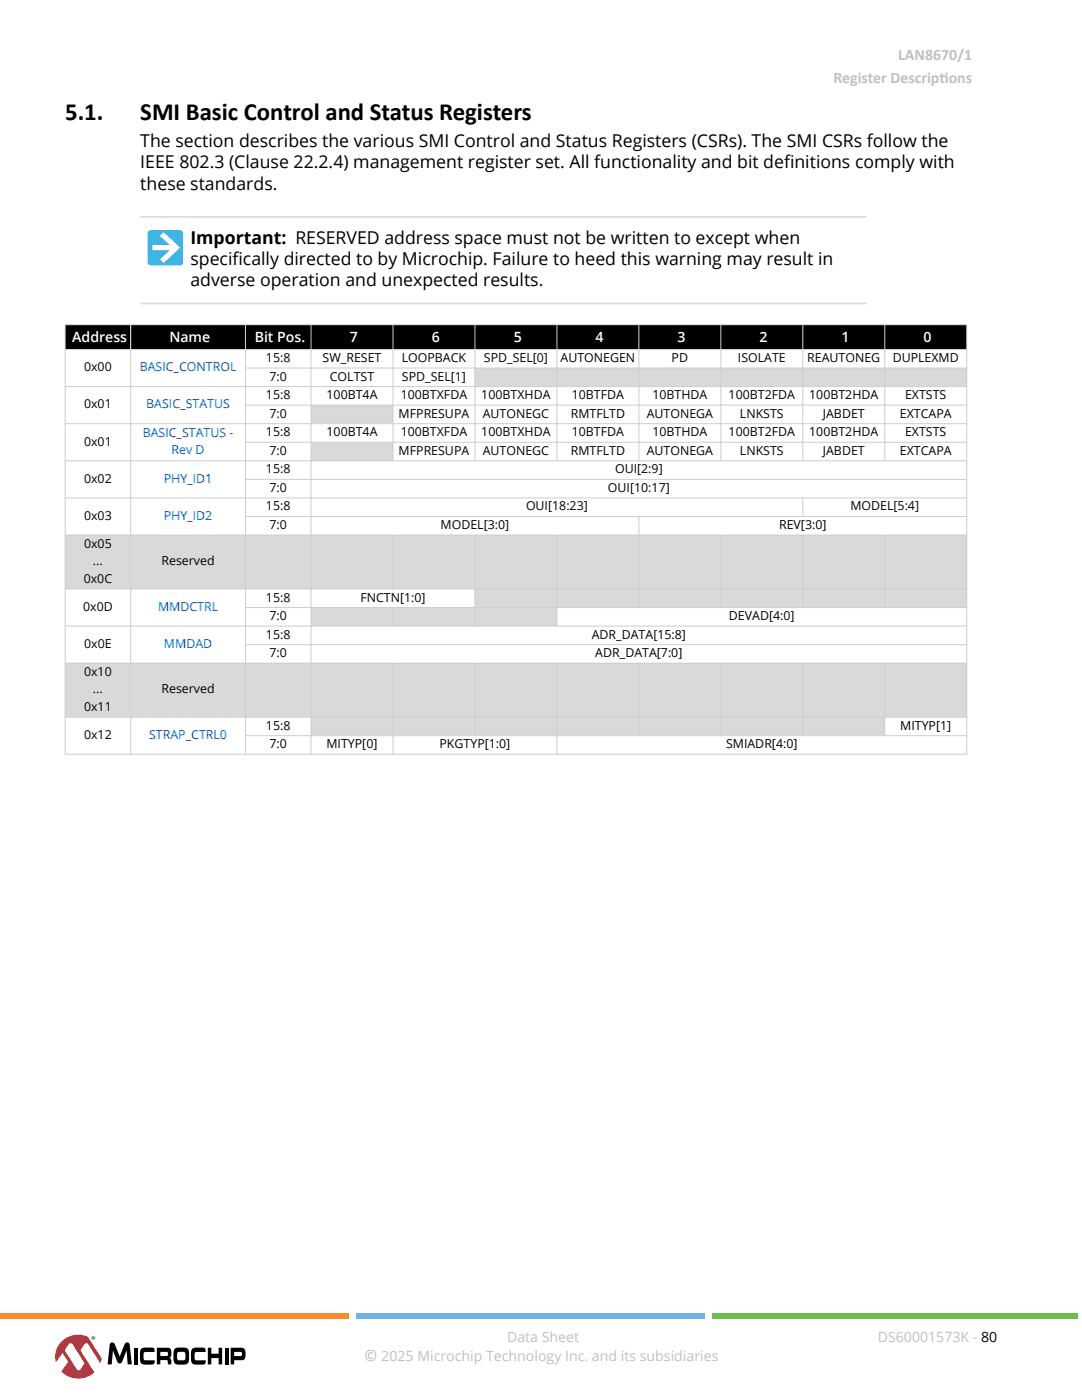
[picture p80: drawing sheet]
<svg xmlns="http://www.w3.org/2000/svg" width="216mm" height="279mm" viewBox="0 0 216 279" stroke-linecap="round" stroke-linejoin="round" font-family="sans-serif">
<defs><g id="words">
<g font-size="4.9">
<text x="13" y="23.9">5.1.</text>
<text x="28" y="23.9">SMI Basic Control and Status Registers</text>
</g>
<g font-size="3.5">
<text x="28" y="29.4">The section describes the various SMI Control and Status Registers (CSRs). The SMI CSRs follow the</text>
<text x="28" y="33.6">IEEE 802.3 (Clause 22.2.4) management register set. All functionality and bit def</text>
<text x="156.4" y="33.6">initions comply with</text>
<text x="28" y="37.9">these standards.</text>
<text x="38" y="48.6">Important: RESERVED address space must not be written to except when</text>
<text x="38" y="52.9">specif</text>
<text x="46.4" y="52.9">ically directed to by Microchip. Failure to heed this warning may result in</text>
<text x="38" y="57.1">adverse operation and unexpected results.</text>
</g>
<g font-size="3.2" fill="#c0c0c0">
<text x="166.3" y="16.6">Register Descript</text>
<text x="179.2" y="12">LAN8670/1</text>
<text x="187.5" y="16.6">ions</text>
<text x="72.7" y="271.7">©</text>
</g>
<g font-size="2.8" fill="#fff">
<text x="14.4" y="68.3">Address</text>
<text x="33.8" y="68.3">Name</text>
<text x="50.8" y="68.3">Bit Pos.</text>
<text x="69.8" y="68.3">7</text>
<text x="86.1" y="68.3">6</text>
<text x="102.5" y="68.3">5</text>
<text x="118.9" y="68.3">4</text>
<text x="135.2" y="68.3">3</text>
<text x="151.6" y="68.3">2</text>
<text x="167.9" y="68.3">1</text>
<text x="184.3" y="68.3">0</text>
</g>
<g font-size="2.8" fill="#c0c0c0">
<text x="101.2" y="267.7">Data Sheet</text>
<text x="175.2" y="267.7">DS60001573K - 80</text>
<text x="76.1" y="271.7">2025 Microchip Technology Inc. and its subsidiaries</text>
</g>
<g font-size="2.5">
<text x="16.8" y="74.1">0x00</text>
<text x="53.1" y="72.2">15:8</text>
<text x="53.8" y="75.9">7:0</text>
<text x="64.4" y="72.2">SW_RESET</text>
<text x="65.8" y="75.9">COLTST</text>
<text x="80.2" y="72.2">LOOPBACK</text>
<text x="80.2" y="75.9">SPD_SEL[1]</text>
<text x="96.6" y="72.2">SPD_SEL[0]</text>
<text x="111.8" y="72.2">AUTONEGEN</text>
<text x="134" y="72.2">PD</text>
<text x="147.2" y="72.2">ISOLATE</text>
<text x="161.1" y="72.2">REAUTONEG</text>
<text x="178.1" y="72.2">DUPLEXMD</text>
<text x="16.8" y="81.5">0x01</text>
<text x="53.1" y="79.7">15:8</text>
<text x="53.8" y="83.4">7:0</text>
<text x="65.2" y="79.7">100BT4A</text>
<text x="79.5" y="83.4">MFPRESUPA</text>
<text x="80" y="79.7">100BTXFDA</text>
<text x="96" y="79.7">100BTXHDA</text>
<text x="96.3" y="83.4">AUTONEGC</text>
<text x="113.9" y="83.4">RMTFLTD</text>
<text x="114.1" y="79.7">10BTFDA</text>
<text x="129" y="83.4">AUTONEGA</text>
<text x="130.2" y="79.7">10BTHDA</text>
<text x="145.4" y="79.7">100BT2FDA</text>
<text x="147.6" y="83.4">LNKSTS</text>
<text x="161.5" y="79.7">100BT2HDA</text>
<text x="164.2" y="83.4">JABDET</text>
<text x="179.6" y="83.4">EXTCAPA</text>
<text x="180.6" y="79.7">EXTSTS</text>
<text x="16.8" y="88.9">0x01</text>
<text x="53.1" y="87.1">15:8</text>
<text x="65.2" y="87.1">100BT4A</text>
<text x="80" y="87.1">100BTXFDA</text>
<text x="96" y="87.1">100BTXHDA</text>
<text x="114.1" y="87.1">10BTFDA</text>
<text x="130.2" y="87.1">10BTHDA</text>
<text x="145.4" y="87.1">100BT2FDA</text>
<text x="161.5" y="87.1">100BT2HDA</text>
<text x="180.6" y="87.1">EXTSTS</text>
<text x="53.1" y="94.5">15:8</text>
<text x="53.8" y="90.8">7:0</text>
<text x="79.5" y="90.8">MFPRESUPA</text>
<text x="96.3" y="90.8">AUTONEGC</text>
<text x="113.9" y="90.8">RMTFLTD</text>
<text x="122.7" y="94.5">OUI[2:9]</text>
<text x="129" y="90.8">AUTONEGA</text>
<text x="147.6" y="90.8">LNKSTS</text>
<text x="164.2" y="90.8">JABDET</text>
<text x="179.6" y="90.8">EXTCAPA</text>
<text x="16.8" y="96.3">0x02</text>
<text x="53.1" y="101.9">15:8</text>
<text x="53.8" y="98.2">7:0</text>
<text x="105" y="101.9">OUI[18:23]</text>
<text x="121.3" y="98.2">OUI[10:17]</text>
<text x="169.7" y="101.9">MODEL[5:4]</text>
<text x="16.8" y="103.7">0x03</text>
<text x="53.8" y="105.6">7:0</text>
<text x="87.9" y="105.6">MODEL[3:0]</text>
<text x="155.5" y="105.6">REV[3:0]</text>
<text x="16.8" y="109.3">0x05</text>
<text x="18.6" y="112.8">...</text>
<text x="32.2" y="112.8">Reserved</text>
<text x="16.7" y="116.3">0x0C</text>
<text x="16.6" y="121.9">0x0D</text>
<text x="53.1" y="120">15:8</text>
<text x="53.8" y="123.7">7:0</text>
<text x="71.9" y="120">FNCTN[1:0]</text>
<text x="145.5" y="123.7">DEVAD[4:0]</text>
<text x="16.8" y="129.3">0x0E</text>
<text x="53.1" y="127.5">15:8</text>
<text x="53.8" y="131.2">7:0</text>
<text x="118.1" y="127.5">ADR_DATA[15:8]</text>
<text x="118.8" y="131.2">ADR_DATA[7:0]</text>
<text x="16.8" y="134.9">0x10</text>
<text x="16.8" y="141.9">0x11</text>
<text x="18.6" y="138.4">...</text>
<text x="32.2" y="138.4">Reserved</text>
<text x="16.8" y="147.5">0x12</text>
<text x="53.1" y="145.6">15:8</text>
<text x="53.8" y="149.3">7:0</text>
<text x="65.1" y="149.3">MITYP[0]</text>
<text x="87.7" y="149.3">PKGTYP[1:0]</text>
<text x="144.9" y="149.3">SMIADR[4:0]</text>
<text x="179.6" y="145.6">MITYP[1]</text>
</g>
<g font-size="2.5" fill="#00f">
<text x="27.9" y="74.1">BASIC_CONTROL</text>
<text x="29.2" y="81.5">BASIC_STATUS</text>
<text x="28.5" y="87.1">BASIC_STATUS -</text>
<text x="34.2" y="90.7">Rev D</text>
<text x="32.7" y="96.3">PHY_ID1</text>
<text x="32.7" y="103.7">PHY_ID2</text>
<text x="31.5" y="121.9">MMDCTRL</text>
<text x="32.7" y="129.3">MMDAD</text>
<text x="29.8" y="147.5">STRAP_CTRL0</text>
</g>
</g></defs>
<path d="M29.7 46.1l.4-.2h5.8a.66 .66 0 0 1 .6 .7v5.7a.66 .66 0 0 1-.6 .7h-5.8a.66 .66 0 0 1-.6-.7v-5.7z" fill="#3cb4e5"/>
<path d="M32.6 46.3l3.4 3.1-3.4 3.1-.7-.7 2-1.9h-3.5v-1h3.5l-2-1.8z" fill="#fff"/>
<path d="M28 43.3h144.9M28 60.6h144.9" fill="none" stroke="#dcdcdc" stroke-width=".35"/>
<g fill="#000">
<path d="M13.1 64.9h12.9v4.8h-12.9z" fill-rule="evenodd"/>
<path d="M26.2 64.9h22.7v4.8h-22.7z" fill-rule="evenodd"/>
<path d="M49.1 64.9h12.9v4.8h-12.9z" fill-rule="evenodd"/>
<path d="M62.2 64.9h16.1v4.8h-16.1z" fill-rule="evenodd"/>
<path d="M78.5 64.9h16.2v4.8h-16.2z" fill-rule="evenodd"/>
<path d="M94.9 64.9h16.1v4.8h-16.1z" fill-rule="evenodd"/>
<path d="M111.2 64.9h16.2v4.8h-16.2z" fill-rule="evenodd"/>
<path d="M127.6 64.9h16.1v4.8h-16.1z" fill-rule="evenodd"/>
<path d="M143.9 64.9h16.2v4.8h-16.2z" fill-rule="evenodd"/>
<path d="M160.3 64.9h16.2v4.8h-16.2z" fill-rule="evenodd"/>
<path d="M176.6 64.9h16.2v4.8h-16.2z" fill-rule="evenodd"/>
</g>
<g fill="#d9d9d9">
<path d="M94.9 73.5h16.1v3.6h-16.1z" fill-rule="evenodd"/>
<path d="M111.2 73.5h16.2v3.6h-16.2z" fill-rule="evenodd"/>
<path d="M127.6 73.5h16.1v3.6h-16.1z" fill-rule="evenodd"/>
<path d="M143.9 73.5h16.2v3.6h-16.2z" fill-rule="evenodd"/>
<path d="M160.3 73.5h16.2v3.6h-16.2z" fill-rule="evenodd"/>
<path d="M176.6 73.5h16.2v3.6h-16.2z" fill-rule="evenodd"/>
<path d="M62.2 80.9h16.1v3.6h-16.1z" fill-rule="evenodd"/>
<path d="M62.2 88.4h16.1v3.5h-16.1z" fill-rule="evenodd"/>
<path d="M13.1 106.9h12.9v10.6h-12.9z" fill-rule="evenodd"/>
<path d="M26.2 106.9h22.7v10.6h-22.7z" fill-rule="evenodd"/>
<path d="M49.1 106.9h12.9v10.6h-12.9z" fill-rule="evenodd"/>
<path d="M62.2 106.9h16.1v10.6h-16.1z" fill-rule="evenodd"/>
<path d="M78.5 106.9h16.2v10.6h-16.2z" fill-rule="evenodd"/>
<path d="M94.9 106.9h16.1v10.6h-16.1z" fill-rule="evenodd"/>
<path d="M111.2 106.9h16.2v10.6h-16.2z" fill-rule="evenodd"/>
<path d="M127.6 106.9h16.1v10.6h-16.1z" fill-rule="evenodd"/>
<path d="M143.9 106.9h16.2v10.6h-16.2z" fill-rule="evenodd"/>
<path d="M160.3 106.9h16.2v10.6h-16.2z" fill-rule="evenodd"/>
<path d="M176.6 106.9h16.2v10.6h-16.2z" fill-rule="evenodd"/>
<path d="M94.9 117.6h16.1v3.6h-16.1z" fill-rule="evenodd"/>
<path d="M111.2 117.6h16.2v3.6h-16.2z" fill-rule="evenodd"/>
<path d="M127.6 117.6h16.1v3.6h-16.1z" fill-rule="evenodd"/>
<path d="M143.9 117.6h16.2v3.6h-16.2z" fill-rule="evenodd"/>
<path d="M160.3 117.6h16.2v3.6h-16.2z" fill-rule="evenodd"/>
<path d="M176.6 117.6h16.2v3.6h-16.2z" fill-rule="evenodd"/>
<path d="M62.2 121.3h16.1v3.6h-16.1z" fill-rule="evenodd"/>
<path d="M78.5 121.3h16.2v3.6h-16.2z" fill-rule="evenodd"/>
<path d="M94.9 121.3h16.1v3.6h-16.1z" fill-rule="evenodd"/>
<path d="M13.1 132.4h12.9v10.6h-12.9z" fill-rule="evenodd"/>
<path d="M26.2 132.4h22.7v10.6h-22.7z" fill-rule="evenodd"/>
<path d="M49.1 132.4h12.9v10.6h-12.9z" fill-rule="evenodd"/>
<path d="M62.2 132.4h16.1v10.6h-16.1z" fill-rule="evenodd"/>
<path d="M78.5 132.4h16.2v10.6h-16.2z" fill-rule="evenodd"/>
<path d="M94.9 132.4h16.1v10.6h-16.1z" fill-rule="evenodd"/>
<path d="M111.2 132.4h16.2v10.6h-16.2z" fill-rule="evenodd"/>
<path d="M127.6 132.4h16.1v10.6h-16.1z" fill-rule="evenodd"/>
<path d="M143.9 132.4h16.2v10.6h-16.2z" fill-rule="evenodd"/>
<path d="M160.3 132.4h16.2v10.6h-16.2z" fill-rule="evenodd"/>
<path d="M176.6 132.4h16.2v10.6h-16.2z" fill-rule="evenodd"/>
<path d="M62.2 143.2h16.1v3.5h-16.1z" fill-rule="evenodd"/>
<path d="M78.5 143.2h16.2v3.5h-16.2z" fill-rule="evenodd"/>
<path d="M94.9 143.2h16.1v3.5h-16.1z" fill-rule="evenodd"/>
<path d="M111.2 143.2h16.2v3.5h-16.2z" fill-rule="evenodd"/>
<path d="M127.6 143.2h16.1v3.5h-16.1z" fill-rule="evenodd"/>
<path d="M143.9 143.2h16.2v3.5h-16.2z" fill-rule="evenodd"/>
<path d="M160.3 143.2h16.2v3.5h-16.2z" fill-rule="evenodd"/>
</g>
<g fill="none" stroke="#cdcdcd" stroke-width=".2">
<path d="M12.9 64.8h180.1M12.9 69.7h180.1M12.9 77.2h180.1M13 64.7v85.9M26.1 64.7v85.9M49 64.7v85.9M49 73.4h144M62.1 64.7v85.9M78.4 64.7v27.4M94.8 64.7v27.4M111.1 64.7v27.4M127.5 64.7v27.4"/>
<path d="M143.8 64.7v27.4M160.2 64.7v27.4M176.5 64.7v27.4M192.9 64.7v85.9M49 80.9h144M49 88.3h144M49 95.7h144M160.2 99.4v3.8M193 99.4h-180.1M193 84.6h-180.1M193 92h-180.1M12.9 117.5h180.1"/>
<path d="M49 103.1h144M78.4 106.8v10.8M94.8 106.8v18.2M111.1 106.8v18.2M127.5 103.1v18.2M143.8 106.8v14.5M160.2 106.8v14.5M176.5 106.8v14.5M193 106.8h-180.1M12.9 132.4h180.1M49 121.2h144M49 128.7h144"/>
<path d="M78.4 121.2v3.8M78.4 132.4v18.2M94.8 132.4v14.5M111.1 132.4v18.2M127.5 132.4v14.5M143.8 132.4v14.5M160.2 132.4v14.5M176.5 132.4v14.5M193 125h-180.1M12.9 143.1h180.1M12.9 150.5h180.1M49 146.8h144"/>
</g>
<g fill="#000">
<path d="M22.1 268a.56 .56 0 0 1 .8 .3l1 2.4 .9-2.4a.53 .53 0 0 1 .5-.4 .53 .53 0 0 1 .5 .3l.5 4.1h-.8l-.2-2.8-.9 2.2a.52 .52 0 0 1-.5 .4 .52 .52 0 0 1-.5-.4l-.9-2.2-.2 2.8h-.8l.4-3.9zM26.7 269h.8v3.3h-.8zM28.3 269.1l1.9-.2 .5 .2 .1 .7-2 .1-.1 .3-.1 .6 .2 .6 2.1 .1-.1 .6a3.1 3.1 0 0 1-2.5 .1 2.15 2.15 0 0 1-.4-2.1l.1-.5zM38.5 269.1l1.9-.2 .5 .2 .1 .7-2 .1-.2 .3v.6l.2 .6 2.1 .1-.1 .6a3.1 3.1 0 0 1-2.5 .1 3.1 3.1 0 0 1 0-3.1zM41.5 269h.7v1.2h1.4v-1.2h.7v3.3h-.7v-1.3h-1.4v1.3h-.7zM44.8 269h.8v3.3h-.8z"/>
<path d="M31.3 269v3.3h.7v-.9l1.4 .1 .1 .8h.7a1.01 1.01 0 0 0-.4-1.3 1.44 1.44 0 0 0 0-2zM32 269.8h1.4l.1 .7-.2 .1h-1.3z"/>
<path d="M35 269.1l1.7-.2a.93 .93 0 0 1 1 1.2 2.15 2.15 0 0 1-.4 2.1l-1.7 .1a.93 .93 0 0 1-1-1.2 2.15 2.15 0 0 1 .4-2zM35.4 270v1.3a1.55 1.55 0 0 0 1.4 .1l.2-.3v-.6a.49 .49 0 0 0-.4-.7h-.8z"/>
<path d="M46 269v3.3h.7v-.8h1.7a1.39 1.39 0 0 0 .6-1.8 .75 .75 0 0 0-.8-.7zM46.7 269.8h1.3a.47 .47 0 0 1 .3 .4 .47 .47 0 0 1-.2 .4h-1.4z"/>
</g>
<path d="M12.1 267.9a4.8 4.8 0 0 1 4.9-1.3l3.2 4.7a4.6 4.6 0 0 1-5.2 3.8 4.6 4.6 0 0 1-3.9-5.1l.2-.8z" fill="#fff"/>
<path d="M12.1 267.9a4.2 4.2 0 0 0-.9 4l1.3-1.9 .9 1.4a.55 .55 0 0 1-.1 .8l-1.1 1.5a4.8 4.8 0 0 0 6.6 .2l-2.8-4.4 .3-.4a1.55 1.55 0 0 1 1-1l.4 .3 2.3 3.7 .3-1-2.8-4.3a4.7 4.7 0 0 0-5.4 1.1zM13.7 268.3l.3-.2 .4 .1 2.4 3.7a1.28 1.28 0 0 1-.6 1.1l-.5 .5-.4-.2-2.4-3.9z" fill="#ed1c2e"/>
<path d="M18.3 267a.36 .36 0 0 1 .7 0 .36 .36 0 0 1-.7 0zM18.3 267a.3 .3 0 0 0 .6 0 .3 .3 0 0 0-.6 0zM18.5 266.8h.3v.4l-.2-.2-.1 .2zM18.6 266.9l.1 .1z" fill="#000"/>
<path d="M0 262h69.6v1.1h-69.6z" fill="#f98d2b"/>
<path d="M71 262h69.6v1.1h-69.6z" fill="#6fb2e3"/>
<path d="M142.1 262h72.9v1.1h-72.9z" fill="#6abf4b"/>
<use href="#words"/>
</svg>
